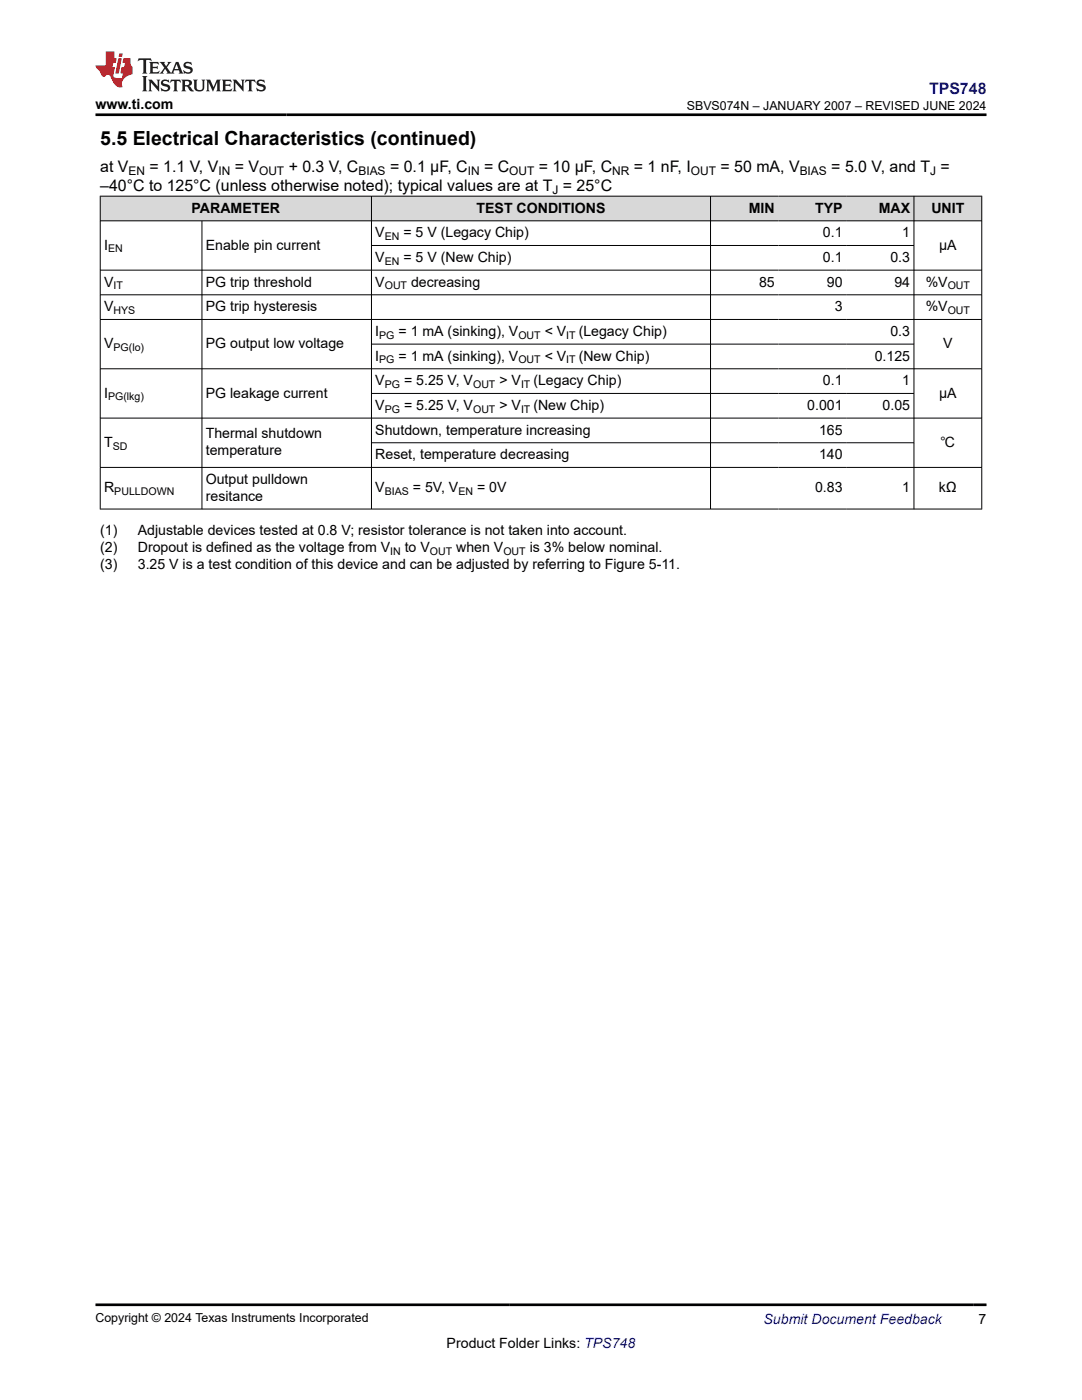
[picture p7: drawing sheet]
<svg xmlns="http://www.w3.org/2000/svg" width="216mm" height="279mm" viewBox="0 0 216 279" stroke-linecap="round" stroke-linejoin="round" font-family="sans-serif">
<defs><g id="words">
<text font-size="3.9" x="20" y="28.8">5.5 Electrical Characteristics (continued)</text>
<text font-size="3.2" fill="#00f" x="185.4" y="18.7">TPS748</text>
<g font-size="3.2">
<text x="20" y="34.3">at V</text>
<text x="29.8" y="34.3">= 1.1 V, V</text>
<text x="46.8" y="34.3">= V</text>
<text x="57.6" y="34.3">+ 0.3 V, C</text>
<text x="77.8" y="34.3">= 0.1 μF, C</text>
<text x="96.6" y="34.3">= C</text>
<text x="107.5" y="34.3">= 10 μF, C</text>
<text x="126.5" y="34.3">= 1 nF, I</text>
<text x="143.8" y="34.3">= 50 mA, V</text>
<text x="165.9" y="34.3">= 5.0 V, and T =</text>
<text x="20" y="38.1">–40°C to 125°C (unless otherwise noted); typical values are at T = 25°C</text>
</g>
<g font-size="2.8">
<text x="19" y="21.8">www.ti.com</text>
<text x="38.2" y="42.4">PARAMETER</text>
<text x="74.9" y="47.3">V</text>
<text x="80.5" y="47.3">= 5 V (Legacy Chip)</text>
<text x="95.1" y="42.4">TEST CONDITIONS</text>
<text x="149.4" y="42.4">MIN</text>
<text x="162.6" y="42.4">TYP</text>
<text x="164.2" y="47.3">0.1</text>
<text x="175.3" y="42.4">MAX</text>
<text x="180" y="47.3">1</text>
<text x="185.8" y="42.4">UNIT</text>
<text x="20.8" y="49.8">I</text>
<text x="41.1" y="49.8">Enable pin current</text>
<text x="74.9" y="52.3">V</text>
<text x="80.5" y="52.3">= 5 V (New Chip)</text>
<text x="164.2" y="52.3">0.1</text>
<text x="177.7" y="52.3">0.3</text>
<text x="187.4" y="49.8">µA</text>
<text x="20.8" y="57.2">V</text>
<text x="41.1" y="57.2">PG trip threshold</text>
<text x="74.9" y="57.2">V</text>
<text x="82" y="57.2">decreasing</text>
<text x="151.5" y="57.2">85</text>
<text x="165" y="57.2">90</text>
<text x="178.5" y="57.2">94</text>
<text x="184.7" y="57.2">%V</text>
<text x="20.8" y="62.1">V</text>
<text x="41.1" y="62.1">PG trip hysteresis</text>
<text x="166.6" y="62.1">3</text>
<text x="184.7" y="62.1">%V</text>
<text x="20.8" y="69.5">V</text>
<text x="41.1" y="69.5">PG output low voltage</text>
<text x="74.9" y="67">I</text>
<text x="74.9" y="72">I</text>
<text x="79.5" y="67">= 1 mA (sinking), V</text>
<text x="79.5" y="72">= 1 mA (sinking), V</text>
<text x="108.7" y="67">&lt; V</text>
<text x="108.7" y="72">&lt; V</text>
<text x="115.5" y="67">(Legacy Chip)</text>
<text x="115.5" y="72">(New Chip)</text>
<text x="174.5" y="72">0.125</text>
<text x="177.7" y="67">0.3</text>
<text x="188.2" y="69.5">V</text>
<text x="74.9" y="76.9">V</text>
<text x="80.6" y="76.9">= 5.25 V, V</text>
<text x="99.7" y="76.9">&gt; V</text>
<text x="106.4" y="76.9">(Legacy Chip)</text>
<text x="164.2" y="76.9">0.1</text>
<text x="180" y="76.9">1</text>
<text x="20.8" y="79.3">I</text>
<text x="41.1" y="79.3">PG leakage current</text>
<text x="74.9" y="81.8">V</text>
<text x="80.6" y="81.8">= 5.25 V, V</text>
<text x="99.7" y="81.8">&gt; V</text>
<text x="106.4" y="81.8">(New Chip)</text>
<text x="161.1" y="81.8">0.001</text>
<text x="176.1" y="81.8">0.05</text>
<text x="187.4" y="79.3">µA</text>
<text x="20.8" y="89.2">T</text>
<text x="41.1" y="87.5">Thermal shutdown</text>
<text x="74.9" y="86.7">Shutdown, temperature increasing</text>
<text x="163.4" y="86.7">165</text>
<text x="187.7" y="89.2">℃</text>
<text x="41.1" y="90.9">temperature</text>
<text x="74.9" y="91.6">Reset, temperature decreasing</text>
<text x="163.4" y="91.6">140</text>
<text x="20.8" y="98.3">R</text>
<text x="41.1" y="96.6">Output pulldown</text>
<text x="41.1" y="99.9">resitance</text>
<text x="74.9" y="98.3">V</text>
<text x="82.4" y="98.3">= 5V, V</text>
<text x="95.2" y="98.3">= 0V</text>
<text x="162.6" y="98.3">0.83</text>
<text x="180" y="98.3">1</text>
<text x="187.3" y="98.3">kΩ</text>
<text x="20" y="106.7">(1)</text>
<text x="27.5" y="106.7">Adjustable devices tested at 0.8 V; resistor tolerance is not taken into account.</text>
<text x="20" y="110.1">(2)</text>
<text x="20" y="113.5">(3)</text>
<text x="27.5" y="110.1">Dropout is defined as the voltage from V</text>
<text x="27.5" y="113.5">3.25 V is a test condition of this device and can be adjusted by referring to Figure 5-11.</text>
<text x="80.8" y="110.1">to V</text>
<text x="91" y="110.1">when V</text>
<text x="105.7" y="110.1">is 3% below nominal.</text>
<text x="89.1" y="269">Product Folder Links: TPS748</text>
<text x="195.3" y="264.2">7</text>
</g>
<text font-size="2.8" fill="#00f" x="152.4" y="264.2">Submit Document Feedback</text>
<g font-size="2.5">
<text x="137" y="21.9">SBVS074N – JANUARY 2007 – REVISED JUNE 2024</text>
<text x="19" y="263.9">Copyright © 2024 Texas Instruments Incorporated</text>
</g>
<g font-size="2.4">
<text x="25.6" y="34.9">EN</text>
<text x="43.6" y="34.9">IN</text>
<text x="51.7" y="34.9">OUT</text>
<text x="71.5" y="34.9">BIAS</text>
<text x="93.3" y="34.9">IN</text>
<text x="101.6" y="34.9">OUT</text>
<text x="122.2" y="34.9">NR</text>
<text x="137.9" y="34.9">OUT</text>
<text x="159.6" y="34.9">BIAS</text>
<text x="185.6" y="34.9">J</text>
<text x="110.3" y="38.7">J</text>
</g>
<g font-size="2.1">
<text x="76.8" y="47.9">EN</text>
<text x="21.6" y="50.4">EN</text>
<text x="76.8" y="52.8">EN</text>
<text x="22.6" y="57.8">IT</text>
<text x="76.8" y="57.8">OUT</text>
<text x="189.1" y="57.8">OUT</text>
<text x="22.6" y="62.7">HYS</text>
<text x="189.1" y="62.7">OUT</text>
<text x="22.6" y="70.1">PG(lo)</text>
<text x="75.7" y="67.6">PG</text>
<text x="103.4" y="67.6">OUT</text>
<text x="113" y="67.6">IT</text>
<text x="75.7" y="72.5">PG</text>
<text x="76.8" y="77.4">PG</text>
<text x="94.4" y="77.4">OUT</text>
<text x="103.4" y="72.5">OUT</text>
<text x="104" y="77.4">IT</text>
<text x="113" y="72.5">IT</text>
<text x="21.6" y="79.9">PG(lkg)</text>
<text x="76.8" y="82.4">PG</text>
<text x="94.4" y="82.4">OUT</text>
<text x="104" y="82.4">IT</text>
<text x="22.5" y="89.7">SD</text>
<text x="22.8" y="98.8">PULLDOWN</text>
<text x="76.8" y="98.8">BIAS</text>
<text x="91.5" y="98.8">EN</text>
<text x="77.9" y="110.7">IN</text>
<text x="85.8" y="110.7">OUT</text>
<text x="100.4" y="110.7">OUT</text>
</g>
</g></defs>
<g fill="#d8d8d8">
<path d="M20 39.1h175.9v5h-175.9z" fill-rule="evenodd"/>
<path d="M20.1 39.2h54v4.8h-54z" fill-rule="evenodd"/>
<path d="M74.2 39.2h67.5v4.8h-67.5z" fill-rule="evenodd"/>
<path d="M141.8 39.2h13.5v4.8h-13.5z" fill-rule="evenodd"/>
<path d="M155.3 39.2h13.5v4.8h-13.5z" fill-rule="evenodd"/>
<path d="M168.8 39.2h13.5v4.8h-13.5z" fill-rule="evenodd"/>
<path d="M182.4 39.2h13.4v4.8h-13.4z" fill-rule="evenodd"/>
</g>
<g fill="none" stroke="#000" stroke-width=".2">
<path d="M19.9 39.1h176.1M20 39.1v62.6M74.1 39.1v62.6M141.8 39.1v62.6M182.4 39.1v62.6M195.9 39.1v62.6M19.9 44.1h176.1M19.9 53.9h176.1M19.9 58.8h176.1M40.3 44.1v57.6M74.1 49h108.3M19.9 63.8h176.1"/>
<path d="M19.9 73.6h176.1M74.1 68.7h108.3M74.1 78.5h108.3M19.9 83.4h176.1M19.9 93.3h176.1M74.1 88.4h108.3M19.9 101.6h176.1"/>
</g>
<path d="M27.7 11.6l-.2 .6 .5-.2h.6v.1v2.2l-.2 .4h1l-.2-.4v-2.2v-.1h.5l.5 .2-.1-.6zM29.8 12.4l.2 .3v1.6l-.2 .4h1.9l.1-.6a1.08 1.08 0 0 1-1.3 .2v-.7h.6l.4 .2v-.7l-.4 .2h-.6v-.5l.2-.2a1 1 0 0 1 1 .3l-.1-.5zM31.8 12.4l1 1.1-1 1.2h.9l-.2-.2 .4-.8 .5 .8-.2 .2h1.6l-.2-.2 .1-.5h1l.1 .5-.1 .2h.9l-.2-.4-.8-1.9h-.5l-1 2.1-.8-1.1 .9-1h-.8l.2 .2-.5 .6-.3-.6 .1-.2zM35.2 12.8l.4 1h-.8zM36.8 12.5a.65 .65 0 0 0-.2 .7 .65 .65 0 0 0 .6 .5l.7 .1 .1 .3a.79 .79 0 0 1-.7 .4 .79 .79 0 0 1-.7-.5l.1 .7 .2-.1a.93 .93 0 0 0 1.1 0 .93 .93 0 0 0 .4-.9 1.46 1.46 0 0 0-1.2-.6l-.1-.3a1.09 1.09 0 0 1 1.2 .2l-.2-.6-.1 .1-.6-.2zM28.4 15.2l.2 .4v2.2l-.2 .4h1l-.2-.4v-2.2l.2-.4zM29.6 15.9l.2 .4v1.5l-.2 .4h.8l-.3-.4v-1.3l1.7 1.8v-2l.2-.4h-.8l.2 .2 .1 1.1-1.2-1.3zM32.3 16a.65 .65 0 0 0-.2 .8 .65 .65 0 0 0 .7 .4l.6 .2 .1 .2a.79 .79 0 0 1-.7 .4 .79 .79 0 0 1-.7-.5l.1 .7 .2-.1a.93 .93 0 0 0 1.1 .1 .93 .93 0 0 0 .4-1 1.46 1.46 0 0 0-1.2-.5l-.1-.4a1.09 1.09 0 0 1 1.2 .2l-.2-.6-.1 .1-.6-.1zM34.1 15.9l-.1 .6a.63 .63 0 0 1 .7-.3l.1 1.6-.3 .4h1l-.2-.4v-1.6a.66 .66 0 0 1 .8 .3l-.1-.6zM36.2 15.9l.2 .4v1.5l-.2 .4h.9l-.2-.2v-.7h.5l.1 .2a.79 .79 0 0 0 1.2 .6l-1-.9a.61 .61 0 0 0 .6-.6 .61 .61 0 0 0-.5-.7zM36.9 16.2h.2a.47 .47 0 0 1 .5 .1 .47 .47 0 0 1 .1 .5l-.2 .1-.6 .1zM38.5 15.9l.2 .2a2.27 2.27 0 0 0 .4 2 1.04 1.04 0 0 0 1.7-.7v-1.3l.2-.2h-.8l.2 .4v1.1a.6 .6 0 0 1-.6 .6 .6 .6 0 0 1-.6-.6v-1.1l.3-.4zM41.1 15.9l.2 .4v1.5l-.2 .4h.7l-.2-.4v-1.4l.9 1.9 .8-1.9v1.4l-.2 .4h1l-.3-.4v-1.5l.3-.4h-.8l-.7 1.5-.7-1.5zM44.3 15.9l.2 .4v1.5l-.2 .4h1.9l.1-.6a1.09 1.09 0 0 1-1.3 .2v-.7h.6l.4 .2v-.6l-.4 .2h-.6v-.6l.2-.1a1.01 1.01 0 0 1 1 .3l-.1-.6zM46.4 15.9l.3 .4v1.5l-.3 .4h.8l-.2-.4v-1.3l1.6 1.8v-2l.2-.4h-.7l.2 .2v1.1l-1.2-1.3zM49 15.9l-.1 .6a.63 .63 0 0 1 .8-.3v1.6l-.3 .4h1l-.2-.4v-1.6a.66 .66 0 0 1 .8 .3l-.1-.6zM51.4 16a.65 .65 0 0 0-.2 .8 .65 .65 0 0 0 .6 .4l.6 .2 .2 .2a.79 .79 0 0 1-.8 .4 .79 .79 0 0 1-.6-.5l.1 .7 .2-.1a.93 .93 0 0 0 1 .1 .93 .93 0 0 0 .5-1 1.46 1.46 0 0 0-1.3-.5l-.1-.4a1.09 1.09 0 0 1 1.3 .2l-.2-.6-.2 .1-.5-.1z" fill="#231f20"/>
<path d="M21.1 10.3v2.7h-2.1l.1 .4 .9 1a.95 .95 0 0 0 .9 .9 .59 .59 0 0 1 .6-.4 .59 .59 0 0 1 .5 .3l.4 .8a1.59 1.59 0 0 0 2.1 1.4 1.61 1.61 0 0 1 1-2.3l1-.3-.1-1.5a1.59 1.59 0 0 1-.4-1.7h-1.4l-.2 .9h.5l-.1 .9h-.5l-.2 .9v.3l.4 .1-.2 .9h-.6a.73 .73 0 0 1-1.1-.7l.3-1.5h-.5l.2-.9h.5l.2-.9h-.5v-1.3zM23.6 11.6l-.6 3.1h.7l.6-3.1zM23.8 10.7l-.1 .6h.7l.1-.6z" fill="#ed1c24"/>
<path d="M19 22.9h177.8M19 260.4h177.8" fill="none" stroke="#000" stroke-width=".53"/>
<use href="#words"/>
</svg>
